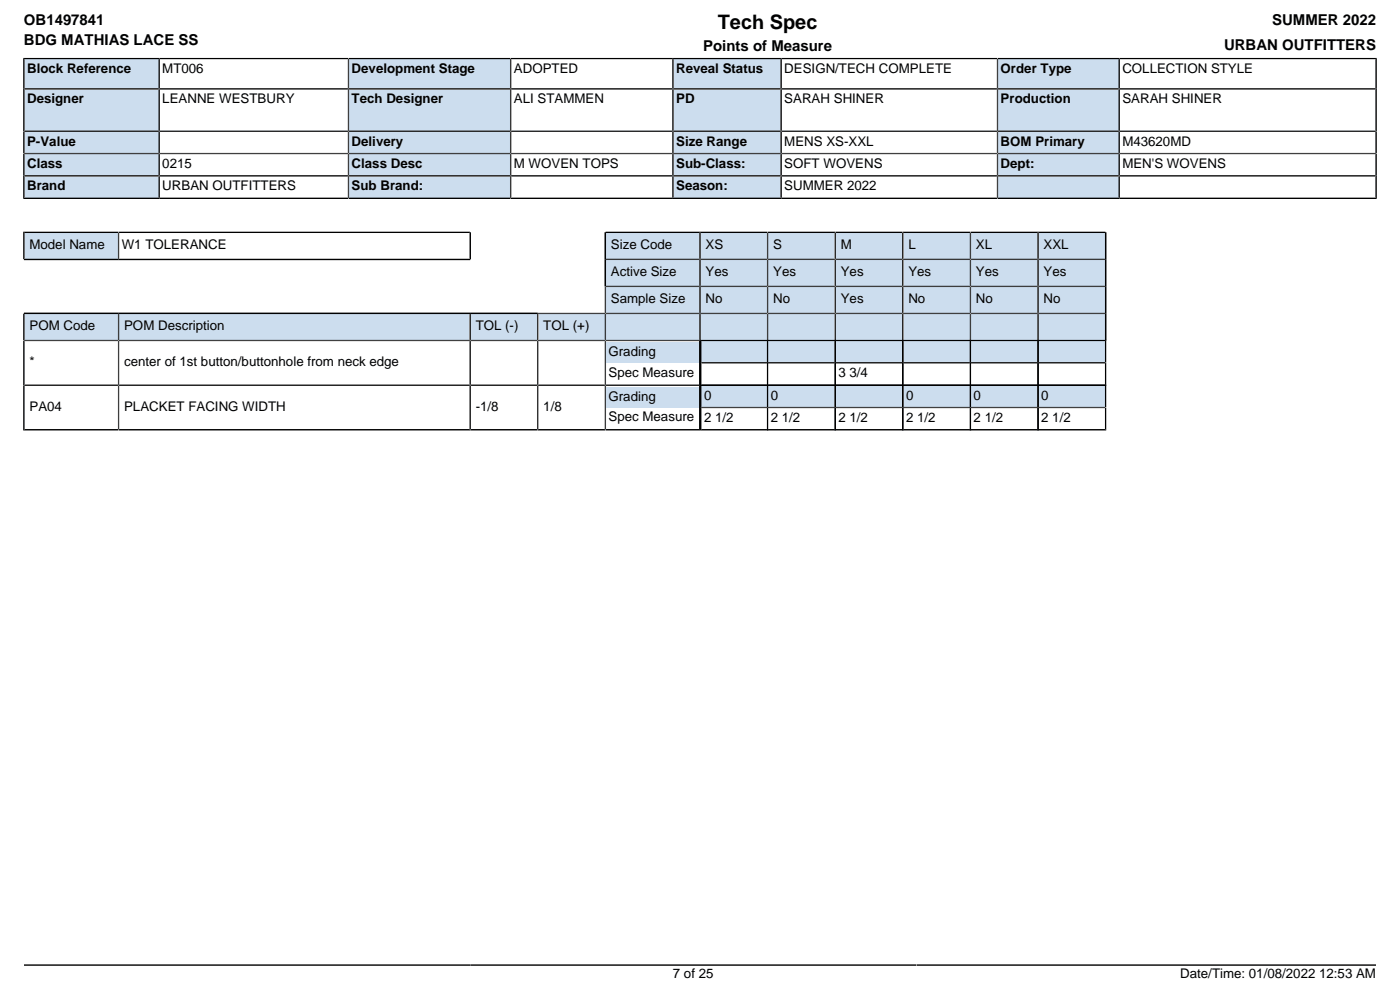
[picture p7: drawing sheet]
<svg xmlns="http://www.w3.org/2000/svg" width="297mm" height="210mm" viewBox="0 0 297 210" stroke-linecap="round" stroke-linejoin="round" font-family="sans-serif">
<defs><g id="words">
<text font-size="4.2" x="152.4" y="6.2">Tech Spec</text>
<g font-size="3.2">
<text x="5.1" y="5.3">OB1497841</text>
<text x="270" y="5.3">SUMMER 2022</text>
<text x="5.1" y="9.6">BDG MATHIAS LACE SS</text>
<text x="149.3" y="10.8">Points of Measure</text>
<text x="259.8" y="10.6">URBAN OUTFITTERS</text>
</g>
<g font-size="2.8">
<text x="5.8" y="15.5">Block Reference</text>
<text x="34.5" y="15.5">MT006</text>
<text x="74.6" y="15.5">Development Stage</text>
<text x="109.1" y="15.5">ADOPTED</text>
<text x="143.5" y="15.5">Reveal Status</text>
<text x="166.5" y="15.5">DESIGN/TECH COMPLETE</text>
<text x="212.4" y="15.5">Order Type</text>
<text x="238.2" y="15.5">COLLECTION STYLE</text>
<text x="5.8" y="22">Designer</text>
<text x="34.5" y="22">LEANNE WESTBURY</text>
<text x="74.6" y="22">Tech Designer</text>
<text x="109.1" y="22">ALI STAMMEN</text>
<text x="143.5" y="22">PD</text>
<text x="166.5" y="22">SARAH SHINER</text>
<text x="212.4" y="22">Production</text>
<text x="238.2" y="22">SARAH SHINER</text>
<text x="5.8" y="30.9">P-Value</text>
<text x="5.8" y="35.7">Class</text>
<text x="34.5" y="35.7">0215</text>
<text x="74.6" y="30.9">Delivery</text>
<text x="74.6" y="35.7">Class Desc</text>
<text x="109.1" y="35.7">M WOVEN TOPS</text>
<text x="143.5" y="30.9">Size Range</text>
<text x="143.5" y="35.7">Sub-Class:</text>
<text x="166.5" y="30.9">MENS XS-XXL</text>
<text x="166.5" y="35.7">SOFT WOVENS</text>
<text x="212.4" y="30.9">BOM Primary</text>
<text x="212.4" y="35.7">Dept:</text>
<text x="238.2" y="30.9">M43620MD</text>
<text x="238.2" y="35.7">MEN'S WOVENS</text>
<text x="5.8" y="40.4">Brand</text>
<text x="34.5" y="40.4">URBAN OUTFITTERS</text>
<text x="74.6" y="40.4">Sub Brand:</text>
<text x="143.5" y="40.4">Season:</text>
<text x="166.5" y="40.4">SUMMER 2022</text>
<text x="6.3" y="52.9">Model Name</text>
<text x="25.8" y="52.9">W1 TOLERANCE</text>
<text x="129.7" y="52.9">Size Code</text>
<text x="149.8" y="52.9">XS</text>
<text x="164.1" y="52.9">S</text>
<text x="178.5" y="52.9">M</text>
<text x="192.8" y="52.9">L</text>
<text x="207.2" y="52.9">XL</text>
<text x="221.5" y="52.9">XXL</text>
<text x="129.7" y="58.6">Active Size</text>
<text x="149.8" y="58.6">Yes</text>
<text x="164.1" y="58.6">Yes</text>
<text x="178.5" y="58.6">Yes</text>
<text x="192.8" y="58.6">Yes</text>
<text x="207.2" y="58.6">Yes</text>
<text x="221.5" y="58.6">Yes</text>
<text x="129.7" y="64.3">Sample Size</text>
<text x="149.8" y="64.3">No</text>
<text x="164.1" y="64.3">No</text>
<text x="178.5" y="64.3">Yes</text>
<text x="192.8" y="64.3">No</text>
<text x="207.2" y="64.3">No</text>
<text x="221.5" y="64.3">No</text>
<text x="6.3" y="70.1">POM Code</text>
<text x="26.3" y="70.1">POM Description</text>
<text x="101" y="70.1">TOL (-)</text>
<text x="115.3" y="70.1">TOL (+)</text>
<text x="6.3" y="77.7">*</text>
<text x="26.3" y="77.7">center of 1st button/buttonhole from neck edge</text>
<text x="129.2" y="75.5">Grading</text>
<text x="129.2" y="79.9">Spec Measure</text>
<text x="178" y="80.1">3 3/4</text>
<text x="6.3" y="87.2">PA04</text>
<text x="26.3" y="87.2">PLACKET FACING WIDTH</text>
<text x="101" y="87.2">-1/8</text>
<text x="115.3" y="87.2">1/8</text>
<text x="129.2" y="85">Grading</text>
<text x="129.2" y="89.4">Spec Measure</text>
<text x="149.4" y="84.8">0</text>
<text x="149.4" y="89.5">2 1/2</text>
<text x="163.6" y="84.8">0</text>
<text x="163.6" y="89.5">2 1/2</text>
<text x="178" y="89.5">2 1/2</text>
<text x="192.3" y="84.8">0</text>
<text x="192.3" y="89.5">2 1/2</text>
<text x="206.7" y="84.8">0</text>
<text x="206.7" y="89.5">2 1/2</text>
<text x="221" y="84.8">0</text>
<text x="221" y="89.5">2 1/2</text>
<text x="142.8" y="207.6">7 of 25</text>
<text x="250.5" y="207.6">Date/Time: 01/08/2022 12:53 AM</text>
</g>
</g></defs>
<path d="M5.3 12.6h28.3v6.1h-28.3z" fill="#cde"/>
<path d="M5.1 12.3v6.6h68.9v-6.5h-69.1M33.8 12.4v6.5" fill="none" stroke="#000" stroke-width=".35"/>
<path d="M74.1 12.6h34.1v6.1h-34.1z" fill="#cde"/>
<path d="M74 12.4h68.8v6.5h-68.8zM108.4 12.4v6.5" fill="none" stroke="#000" stroke-width=".35"/>
<path d="M143 12.6h22.6v6.1h-22.6z" fill="#cde"/>
<path d="M142.8 12.4h68.9v6.5h-68.9zM165.8 12.4v6.5" fill="none" stroke="#000" stroke-width=".35"/>
<path d="M211.9 12.6h25.5v6.1h-25.5z" fill="#cde"/>
<path d="M237.6 12.4v6.5M292.1 12.3v6.6h-80.4v-6.5h80.6" fill="none" stroke="#000" stroke-width=".35"/>
<path d="M5.3 19h28.3v8.7h-28.3z" fill="#cde"/>
<path d="M5.1 18.9h68.9v8.9h-68.9zM33.8 18.9v8.9" fill="none" stroke="#000" stroke-width=".35"/>
<path d="M74.1 19h34.1v8.7h-34.1z" fill="#cde"/>
<path d="M74 18.9h68.8v8.9h-68.8zM108.4 18.9v8.9" fill="none" stroke="#000" stroke-width=".35"/>
<path d="M143 19h22.6v8.7h-22.6z" fill="#cde"/>
<path d="M142.8 18.9h68.9v8.9h-68.9zM165.8 18.9v8.9" fill="none" stroke="#000" stroke-width=".35"/>
<path d="M211.9 19h25.5v8.7h-25.5z" fill="#cde"/>
<path d="M211.7 18.9h80.4v8.9h-80.4zM237.6 18.9v8.9" fill="none" stroke="#000" stroke-width=".35"/>
<path d="M5.3 28h28.3v4.4h-28.3z" fill="#cde"/>
<path d="M5.1 27.8h68.9v4.8h-68.9zM33.8 27.8v4.8" fill="none" stroke="#000" stroke-width=".35"/>
<path d="M74.1 28h34.1v4.4h-34.1z" fill="#cde"/>
<path d="M74 27.8h68.8v4.8h-68.8zM108.4 27.8v4.8" fill="none" stroke="#000" stroke-width=".35"/>
<path d="M143 28h22.6v4.4h-22.6z" fill="#cde"/>
<path d="M142.8 27.8h68.9v4.8h-68.9zM165.8 27.8v4.8" fill="none" stroke="#000" stroke-width=".35"/>
<path d="M211.9 28h25.5v4.4h-25.5z" fill="#cde"/>
<path d="M211.7 27.8h80.4v4.8h-80.4zM237.6 27.8v4.8" fill="none" stroke="#000" stroke-width=".35"/>
<path d="M5.3 32.8h28.3v4.3h-28.3z" fill="#cde"/>
<path d="M5.1 32.6h68.9v4.7h-68.9zM33.8 32.6v4.7" fill="none" stroke="#000" stroke-width=".35"/>
<path d="M74.1 32.8h34.1v4.3h-34.1z" fill="#cde"/>
<path d="M74 32.6h68.8v4.7h-68.8zM108.4 32.6v4.7" fill="none" stroke="#000" stroke-width=".35"/>
<path d="M143 32.8h22.6v4.3h-22.6z" fill="#cde"/>
<path d="M142.8 32.6h68.9v4.7h-68.9zM165.8 32.6v4.7" fill="none" stroke="#000" stroke-width=".35"/>
<path d="M211.9 32.8h25.5v4.3h-25.5z" fill="#cde"/>
<path d="M211.7 32.6h80.4v4.7h-80.4zM237.6 32.6v4.7" fill="none" stroke="#000" stroke-width=".35"/>
<path d="M5.3 37.5h28.3v4.4h-28.3z" fill="#cde"/>
<path d="M33.8 37.3v4.8M4.9 42.1h69.1v-4.8h-68.9v4.9" fill="none" stroke="#000" stroke-width=".35"/>
<path d="M74.1 37.5h34.1v4.4h-34.1z" fill="#cde"/>
<path d="M74 37.3h68.8v4.8h-68.8zM108.4 37.3v4.8" fill="none" stroke="#000" stroke-width=".35"/>
<path d="M143 37.5h22.6v4.4h-22.6z" fill="#cde"/>
<path d="M142.8 37.3h68.9v4.8h-68.9zM165.8 37.3v4.8" fill="none" stroke="#000" stroke-width=".35"/>
<path d="M211.9 37.5h25.5v4.4h-25.5z" fill="#cde"/>
<path d="M237.6 37.3v4.8M292.3 42.1h-80.6v-4.8h80.4v4.9" fill="none" stroke="#000" stroke-width=".35"/>
<path d="M5.3 49.5h19.7v5.3h-19.7z" fill="#cde"/>
<path d="M5.1 49.1v5.9h94.7v-5.7h-94.9M25.2 49.3v5.7M128.5 49.3v5.7" fill="none" stroke="#000" stroke-width=".35"/>
<path d="M128.7 49.5h19.7v5.3h-19.7z" fill="#cde"/>
<path d="M128.5 49.3h20.1v5.7h-20.1z" fill="none" stroke="#000" stroke-width=".35"/>
<path d="M148.8 49.5h14v5.3h-14z" fill="#cde"/>
<path d="M148.6 49.3h14.3v5.7h-14.3z" fill="none" stroke="#000" stroke-width=".35"/>
<path d="M163.1 49.5h14v5.3h-14z" fill="#cde"/>
<path d="M162.9 49.3h14.4v5.7h-14.4z" fill="none" stroke="#000" stroke-width=".35"/>
<path d="M177.5 49.5h14v5.3h-14z" fill="#cde"/>
<path d="M177.3 49.3h14.3v5.7h-14.3z" fill="none" stroke="#000" stroke-width=".35"/>
<path d="M191.8 49.5h14v5.3h-14z" fill="#cde"/>
<path d="M191.6 49.3h14.4v5.7h-14.4z" fill="none" stroke="#000" stroke-width=".35"/>
<path d="M206.2 49.5h14v5.3h-14z" fill="#cde"/>
<path d="M206 49.3h14.3v5.7h-14.3z" fill="none" stroke="#000" stroke-width=".35"/>
<path d="M220.5 49.5h14v5.3h-14z" fill="#cde"/>
<path d="M5.1 55h94.7M128.5 55v5.8M220.3 49.3h14.4v5.7h-14.4z" fill="none" stroke="#000" stroke-width=".35"/>
<path d="M128.7 55.2h19.7v5.4h-19.7z" fill="#cde"/>
<path d="M128.5 55h20.1v5.8h-20.1z" fill="none" stroke="#000" stroke-width=".35"/>
<path d="M148.8 55.2h14v5.4h-14z" fill="#cde"/>
<path d="M148.6 55h14.3v5.8h-14.3z" fill="none" stroke="#000" stroke-width=".35"/>
<path d="M163.1 55.2h14v5.4h-14z" fill="#cde"/>
<path d="M162.9 55h14.4v5.8h-14.4z" fill="none" stroke="#000" stroke-width=".35"/>
<path d="M177.5 55.2h14v5.4h-14z" fill="#cde"/>
<path d="M177.3 55h14.3v5.8h-14.3z" fill="none" stroke="#000" stroke-width=".35"/>
<path d="M191.8 55.2h14v5.4h-14z" fill="#cde"/>
<path d="M191.6 55h14.4v5.8h-14.4z" fill="none" stroke="#000" stroke-width=".35"/>
<path d="M206.2 55.2h14v5.4h-14z" fill="#cde"/>
<path d="M206 55h14.3v5.8h-14.3z" fill="none" stroke="#000" stroke-width=".35"/>
<path d="M220.5 55.2h14v5.4h-14z" fill="#cde"/>
<path d="M220.3 55h14.4v5.8h-14.4zM128.5 60.8v5.7h-123.4" fill="none" stroke="#000" stroke-width=".35"/>
<path d="M128.7 60.9h19.7v5.4h-19.7z" fill="#cde"/>
<path d="M128.5 60.8h20.1v5.7h-20.1z" fill="none" stroke="#000" stroke-width=".35"/>
<path d="M148.8 60.9h14v5.4h-14z" fill="#cde"/>
<path d="M148.6 60.8h14.3v5.7h-14.3z" fill="none" stroke="#000" stroke-width=".35"/>
<path d="M163.1 60.9h14v5.4h-14z" fill="#cde"/>
<path d="M162.9 60.8h14.4v5.7h-14.4z" fill="none" stroke="#000" stroke-width=".35"/>
<path d="M177.5 60.9h14v5.4h-14z" fill="#cde"/>
<path d="M177.3 60.8h14.3v5.7h-14.3z" fill="none" stroke="#000" stroke-width=".35"/>
<path d="M191.8 60.9h14v5.4h-14z" fill="#cde"/>
<path d="M191.6 60.8h14.4v5.7h-14.4z" fill="none" stroke="#000" stroke-width=".35"/>
<path d="M206.2 60.9h14v5.4h-14z" fill="#cde"/>
<path d="M206 60.8h14.3v5.7h-14.3z" fill="none" stroke="#000" stroke-width=".35"/>
<path d="M220.5 60.9h14v5.4h-14z" fill="#cde"/>
<path d="M220.3 60.8h14.4v5.7h-14.4z" fill="none" stroke="#000" stroke-width=".35"/>
<path d="M5.3 66.7h19.7v5.4h-19.7z" fill="#cde"/>
<path d="M5.1 66.5h20.1v5.7h-20.1z" fill="none" stroke="#000" stroke-width=".35"/>
<path d="M25.3 66.7h74.3v5.4h-74.3z" fill="#cde"/>
<path d="M25.2 66.5h74.6v5.7h-74.6z" fill="none" stroke="#000" stroke-width=".35"/>
<path d="M100 66.7h14v5.4h-14z" fill="#cde"/>
<path d="M99.8 66.5h14.3v5.7h-14.3z" fill="none" stroke="#000" stroke-width=".35"/>
<path d="M114.3 66.7h14v5.4h-14z" fill="#cde"/>
<path d="M114.1 66.5h14.4v5.7h-14.4z" fill="none" stroke="#000" stroke-width=".35"/>
<path d="M128.7 66.7h19.7v5.4h-19.7z" fill="#cde"/>
<path d="M128.5 66.5h20.1v5.7h-20.1z" fill="none" stroke="#000" stroke-width=".35"/>
<path d="M148.8 66.7h14v5.5h-14z" fill="#cde"/>
<path d="M162.9 72.2v-5.7h-14.3v5.7" fill="none" stroke="#000" stroke-width=".35"/>
<path d="M163.1 66.7h14v5.5h-14z" fill="#cde"/>
<path d="M177.3 72.2v-5.7h-14.4v5.7" fill="none" stroke="#000" stroke-width=".35"/>
<path d="M177.5 66.7h14v5.5h-14z" fill="#cde"/>
<path d="M191.6 72.2v-5.7h-14.3v5.7" fill="none" stroke="#000" stroke-width=".35"/>
<path d="M191.8 66.7h14v5.5h-14z" fill="#cde"/>
<path d="M206 72.2v-5.7h-14.4v5.7" fill="none" stroke="#000" stroke-width=".35"/>
<path d="M206.2 66.7h14v5.5h-14z" fill="#cde"/>
<path d="M220.3 72.2v-5.7h-14.3v5.7" fill="none" stroke="#000" stroke-width=".35"/>
<path d="M220.5 66.7h14v5.5h-14z" fill="#cde"/>
<path d="M5.1 72.2h143.5v9.5h-143.5zM25.2 72.2v9.5M99.8 72.2v9.5M114.1 72.2v9.5M128.5 72.2v9.5M220.3 72.2v-5.7h14.4v5.7" fill="none" stroke="#000" stroke-width=".35"/>
<path d="M128.7 72.6h19.7v4.4h-19.7z" fill="#cde"/>
<path d="M148.6 72.2v9.5" fill="none" stroke="#000" stroke-width=".35"/>
<path d="M148.9 72.4h13.9v4.4h-13.9z" fill="#cde"/>
<path d="M148.6 72.2h14.5M148.8 72.1v4.9h14.1v-4.9" fill="none" stroke="#000" stroke-width=".35"/>
<path d="M148.9 77.1h13.9v4.4h-13.9z" fill="#fff"/>
<path d="M148.6 81.7h14.5M148.8 81.9v-4.9h14.1v4.9" fill="none" stroke="#000" stroke-width=".35"/>
<path d="M163.1 72.4h14v4.4h-14z" fill="#cde"/>
<path d="M162.8 72.2h14.7M162.9 72.1v4.9h14.4v-4.9" fill="none" stroke="#000" stroke-width=".35"/>
<path d="M163.1 77.1h14v4.4h-14z" fill="#fff"/>
<path d="M162.8 81.7h14.7M162.9 81.9v-4.9h14.4v4.9" fill="none" stroke="#000" stroke-width=".35"/>
<path d="M177.5 72.4h14v4.4h-14z" fill="#cde"/>
<path d="M177.1 72.2h14.7M177.3 72.1v4.9h14.3v-4.9" fill="none" stroke="#000" stroke-width=".35"/>
<path d="M177.5 77.1h14v4.4h-14z" fill="#fff"/>
<path d="M177.1 81.7h14.7M177.3 81.9v-4.9h14.3v4.9" fill="none" stroke="#000" stroke-width=".35"/>
<path d="M191.8 72.4h14v4.4h-14z" fill="#cde"/>
<path d="M191.5 72.2h14.7M191.6 72.1v4.9h14.4v-4.9" fill="none" stroke="#000" stroke-width=".35"/>
<path d="M191.8 77.1h14v4.4h-14z" fill="#fff"/>
<path d="M191.5 81.7h14.7M191.6 81.9v-4.9h14.4v4.9" fill="none" stroke="#000" stroke-width=".35"/>
<path d="M206.2 72.4h14v4.4h-14z" fill="#cde"/>
<path d="M205.8 72.2h14.7M206 72.1v4.9h14.3v-4.9" fill="none" stroke="#000" stroke-width=".35"/>
<path d="M206.2 77.1h14v4.4h-14z" fill="#fff"/>
<path d="M205.8 81.7h14.7M206 81.9v-4.9h14.3v4.9" fill="none" stroke="#000" stroke-width=".35"/>
<path d="M220.5 72.4h14v4.4h-14z" fill="#cde"/>
<path d="M220.2 72.2h14.7M220.3 72.1v4.9h14.4v-4.9" fill="none" stroke="#000" stroke-width=".35"/>
<path d="M220.5 77.1h14v4.4h-14z" fill="#fff"/>
<path d="M4.9 91.2h143.7v-9.5h-143.5v9.7M25.2 81.7v9.5M99.8 81.7v9.5M114.1 81.7v9.5M128.5 81.7v9.5M220.2 81.7h14.7M220.3 81.9v-4.9h14.4v4.9" fill="none" stroke="#000" stroke-width=".35"/>
<path d="M128.7 82.1h19.7v4.3h-19.7z" fill="#cde"/>
<path d="M148.6 81.7v9.5" fill="none" stroke="#000" stroke-width=".35"/>
<path d="M148.9 81.9h13.9v4.4h-13.9z" fill="#cde"/>
<path d="M148.6 81.7h14.5M148.8 81.5v4.9h14.1v-4.9" fill="none" stroke="#000" stroke-width=".35"/>
<path d="M148.9 86.6h13.9v4.4h-13.9z" fill="#fff"/>
<path d="M148.6 91.2h14.5M148.8 91.4v-5h14.1v5" fill="none" stroke="#000" stroke-width=".35"/>
<path d="M163.1 81.9h14v4.4h-14z" fill="#cde"/>
<path d="M162.8 81.7h14.7M162.9 81.5v4.9h14.4v-4.9" fill="none" stroke="#000" stroke-width=".35"/>
<path d="M163.1 86.6h14v4.4h-14z" fill="#fff"/>
<path d="M162.8 91.2h14.7M162.9 91.4v-5h14.4v5" fill="none" stroke="#000" stroke-width=".35"/>
<path d="M177.5 81.9h14v4.4h-14z" fill="#cde"/>
<path d="M177.1 81.7h14.7M177.3 81.5v4.9h14.3v-4.9" fill="none" stroke="#000" stroke-width=".35"/>
<path d="M177.5 86.6h14v4.4h-14z" fill="#fff"/>
<path d="M177.1 91.2h14.7M177.3 91.4v-5h14.3v5" fill="none" stroke="#000" stroke-width=".35"/>
<path d="M191.8 81.9h14v4.4h-14z" fill="#cde"/>
<path d="M191.5 81.7h14.7M191.6 81.5v4.9h14.4v-4.9" fill="none" stroke="#000" stroke-width=".35"/>
<path d="M191.8 86.6h14v4.4h-14z" fill="#fff"/>
<path d="M191.5 91.2h14.7M191.6 91.4v-5h14.4v5" fill="none" stroke="#000" stroke-width=".35"/>
<path d="M206.2 81.9h14v4.4h-14z" fill="#cde"/>
<path d="M205.8 81.7h14.7M206 81.5v4.9h14.3v-4.9" fill="none" stroke="#000" stroke-width=".35"/>
<path d="M206.2 86.6h14v4.4h-14z" fill="#fff"/>
<path d="M205.8 91.2h14.7M206 91.4v-5h14.3v5" fill="none" stroke="#000" stroke-width=".35"/>
<path d="M220.5 81.9h14v4.4h-14z" fill="#cde"/>
<path d="M220.2 81.7h14.7M220.3 81.5v4.9h14.4v-4.9" fill="none" stroke="#000" stroke-width=".35"/>
<path d="M220.5 86.6h14v4.4h-14z" fill="#fff"/>
<path d="M220.2 91.2h14.7M220.3 91.4v-5h14.4v5M5.1 204.7h287" fill="none" stroke="#000" stroke-width=".35"/>
<use href="#words"/>
</svg>
